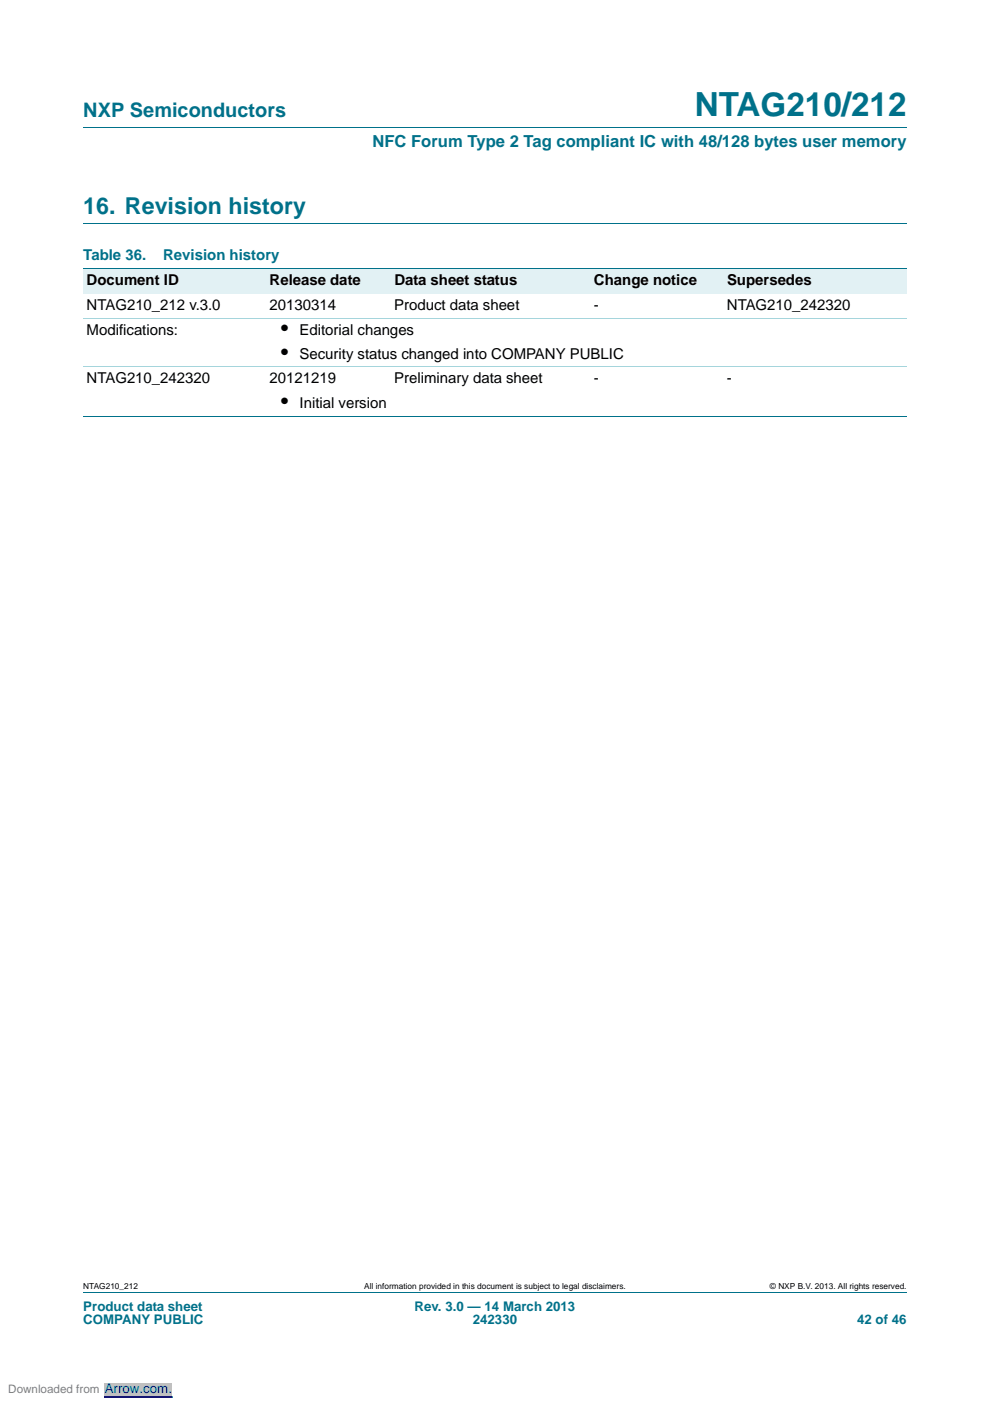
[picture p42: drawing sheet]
<svg xmlns="http://www.w3.org/2000/svg" width="210mm" height="297mm" viewBox="0 0 210 297" stroke-linecap="round" stroke-linejoin="round" font-family="sans-serif">
<defs><g id="words">
<text font-size="7" fill="#00718a" x="147.4" y="24.6">NTAG210/212</text>
<text font-size="4.9" fill="#00718a" x="17.7" y="45.4">16. Revision history</text>
<text font-size="4.2" fill="#00718a" x="17.7" y="24.9">NXP Semiconductors</text>
<g font-size="4.2">
<text x="59.6" y="71.1">•</text>
<text x="59.6" y="76">•</text>
<text x="59.6" y="86.6">•</text>
</g>
<text font-size="3.5" fill="#00718a" x="79" y="31.1">NFC Forum Type 2 Tag compliant IC with 48/128 bytes user memory</text>
<g font-size="3.2" fill="#00718a">
<text x="17.7" y="55.2">Table 36.</text>
<text x="34.6" y="55.2">Revision history</text>
</g>
<g font-size="3.2">
<text x="18.4" y="60.5">Document ID</text>
<text x="18.4" y="65.8">NTAG210_212 v.3.0</text>
<text x="57.2" y="65.8">20130314</text>
<text x="57.2" y="60.5">Release date</text>
<text x="83.6" y="65.8">Product data sheet</text>
<text x="83.7" y="60.5">Data sheet status</text>
<text x="125.9" y="65.8">-</text>
<text x="126" y="60.5">Change notice</text>
<text x="154.2" y="65.8">NTAG210_242320</text>
<text x="154.2" y="60.5">Supersedes</text>
<text x="18.4" y="71.1">Modifications:</text>
<text x="63.5" y="71.1">Editorial changes</text>
<text x="63.5" y="76">Security status changed into COMPANY PUBLIC</text>
<text x="18.4" y="81.3">NTAG210_242320</text>
<text x="57.2" y="81.3">20121219</text>
<text x="83.6" y="81.3">Preliminary data sheet</text>
<text x="126" y="81.3">-</text>
<text x="154.2" y="81.3">-</text>
<text x="63.5" y="86.6">Initial version</text>
</g>
<g font-size="2.8" fill="#00718a">
<text x="17.7" y="277.9">Product data sheet</text>
<text x="17.7" y="280.8">COMPANY PUBLIC</text>
<text x="87.9" y="277.9">Rev. 3.0 — 14 March 2013</text>
<text x="100.3" y="280.8">242330</text>
<text x="181.8" y="280.8">42 of 46</text>
</g>
<text font-size="2.8" fill="#00f" x="22.2" y="295.3">Arrow.com.</text>
<text font-size="2.5" fill="#808080" x="1.8" y="295.3">Downloaded from</text>
<g font-size="1.8">
<text x="17.7" y="273.3">NTAG210_212</text>
<text x="77.2" y="273.3">All information provided in this document is subject to legal disclaimers.</text>
<text x="163.3" y="273.3">© NXP B.V. 2013. All rights reserved.</text>
</g>
</g></defs>
<path d="M17.7 27h174.6M17.7 47.4h174.6M17.7 273.9h174.6" fill="none" stroke="#00718a" stroke-width=".21"/>
<g fill="#e2f1f4">
<path d="M17.7 57h38.8v5.3h-38.8z"/>
<path d="M56.5 57h26.4v5.3h-26.4z"/>
<path d="M82.9 57h42.4v5.3h-42.4z"/>
<path d="M125.3 57h28.2v5.3h-28.2z"/>
<path d="M153.5 57h38.8v5.3h-38.8z"/>
</g>
<path d="M17.7 57h174.6M17.7 88.4h174.6" fill="none" stroke="#00718a" stroke-width=".21"/>
<path d="M17.7 67.5h174.6M17.7 77.8h174.6" fill="none" stroke="#a5d5dc" stroke-width=".21"/>
<path d="M0 294.6h70.6" fill="none" stroke="#fff" stroke-width="2.5" stroke-linecap="butt"/>
<path d="M22.2 293.3h14.3v2.6h-14.3z" fill="#c0c0c0"/>
<path d="M22.2 296.2h14.3" fill="none" stroke="#00f" stroke-width=".21"/>
<path d="M0 294.6h70.6" fill="none" stroke="#fff" stroke-width="2.5" stroke-linecap="butt"/>
<path d="M22.2 293.3h14.3v2.6h-14.3z" fill="#c0c0c0"/>
<path d="M22.2 296.2h14.3" fill="none" stroke="#00f" stroke-width=".21"/>
<path d="M0 294.6h70.6" fill="none" stroke="#fff" stroke-width="2.5" stroke-linecap="butt"/>
<path d="M22.2 293.3h14.3v2.6h-14.3z" fill="#c0c0c0"/>
<path d="M22.2 296.2h14.3" fill="none" stroke="#00f" stroke-width=".21"/>
<path d="M0 294.6h70.6" fill="none" stroke="#fff" stroke-width="2.5" stroke-linecap="butt"/>
<path d="M22.2 293.3h14.3v2.6h-14.3z" fill="#c0c0c0"/>
<path d="M22.2 296.2h14.3" fill="none" stroke="#00f" stroke-width=".21"/>
<path d="M0 294.6h70.6" fill="none" stroke="#fff" stroke-width="2.5" stroke-linecap="butt"/>
<path d="M22.2 293.3h14.3v2.6h-14.3z" fill="#c0c0c0"/>
<path d="M22.2 296.2h14.3" fill="none" stroke="#00f" stroke-width=".21"/>
<path d="M0 294.6h70.6" fill="none" stroke="#fff" stroke-width="2.5" stroke-linecap="butt"/>
<path d="M22.2 293.3h14.3v2.6h-14.3z" fill="#c0c0c0"/>
<path d="M22.2 296.2h14.3" fill="none" stroke="#00f" stroke-width=".21"/>
<path d="M0 294.6h70.6" fill="none" stroke="#fff" stroke-width="2.5" stroke-linecap="butt"/>
<path d="M22.2 293.3h14.3v2.6h-14.3z" fill="#c0c0c0"/>
<path d="M22.2 296.2h14.3" fill="none" stroke="#00f" stroke-width=".21"/>
<path d="M0 294.6h70.6" fill="none" stroke="#fff" stroke-width="2.5" stroke-linecap="butt"/>
<path d="M22.2 293.3h14.3v2.6h-14.3z" fill="#c0c0c0"/>
<path d="M22.2 296.2h14.3" fill="none" stroke="#00f" stroke-width=".21"/>
<path d="M0 294.6h70.6" fill="none" stroke="#fff" stroke-width="2.5" stroke-linecap="butt"/>
<path d="M22.2 293.3h14.3v2.6h-14.3z" fill="#c0c0c0"/>
<path d="M22.2 296.2h14.3" fill="none" stroke="#00f" stroke-width=".21"/>
<path d="M0 294.6h70.6" fill="none" stroke="#fff" stroke-width="2.5" stroke-linecap="butt"/>
<path d="M22.2 293.3h14.3v2.6h-14.3z" fill="#c0c0c0"/>
<path d="M22.2 296.2h14.3" fill="none" stroke="#00f" stroke-width=".21"/>
<path d="M0 294.6h70.6" fill="none" stroke="#fff" stroke-width="2.5" stroke-linecap="butt"/>
<path d="M22.2 293.3h14.3v2.6h-14.3z" fill="#c0c0c0"/>
<path d="M22.2 296.2h14.3" fill="none" stroke="#00f" stroke-width=".21"/>
<path d="M0 294.6h70.6" fill="none" stroke="#fff" stroke-width="2.5" stroke-linecap="butt"/>
<path d="M22.2 293.3h14.3v2.6h-14.3z" fill="#c0c0c0"/>
<path d="M22.2 296.2h14.3" fill="none" stroke="#00f" stroke-width=".21"/>
<path d="M0 294.6h70.6" fill="none" stroke="#fff" stroke-width="2.5" stroke-linecap="butt"/>
<path d="M22.2 293.3h14.3v2.6h-14.3z" fill="#c0c0c0"/>
<path d="M22.2 296.2h14.3" fill="none" stroke="#00f" stroke-width=".21"/>
<path d="M0 294.6h70.6" fill="none" stroke="#fff" stroke-width="2.5" stroke-linecap="butt"/>
<path d="M22.2 293.3h14.3v2.6h-14.3z" fill="#c0c0c0"/>
<path d="M22.2 296.2h14.3" fill="none" stroke="#00f" stroke-width=".21"/>
<path d="M0 294.6h70.6" fill="none" stroke="#fff" stroke-width="2.5" stroke-linecap="butt"/>
<path d="M22.2 293.3h14.3v2.6h-14.3z" fill="#c0c0c0"/>
<path d="M22.2 296.2h14.3" fill="none" stroke="#00f" stroke-width=".21"/>
<path d="M0 294.6h70.6" fill="none" stroke="#fff" stroke-width="2.5" stroke-linecap="butt"/>
<path d="M22.2 293.3h14.3v2.6h-14.3z" fill="#c0c0c0"/>
<path d="M22.2 296.2h14.3" fill="none" stroke="#00f" stroke-width=".21"/>
<path d="M0 294.6h70.6" fill="none" stroke="#fff" stroke-width="2.5" stroke-linecap="butt"/>
<path d="M22.2 293.3h14.3v2.6h-14.3z" fill="#c0c0c0"/>
<path d="M22.2 296.2h14.3" fill="none" stroke="#00f" stroke-width=".21"/>
<path d="M0 294.6h70.6" fill="none" stroke="#fff" stroke-width="2.5" stroke-linecap="butt"/>
<path d="M22.2 293.3h14.3v2.6h-14.3z" fill="#c0c0c0"/>
<path d="M22.2 296.2h14.3" fill="none" stroke="#00f" stroke-width=".21"/>
<path d="M0 294.6h70.6" fill="none" stroke="#fff" stroke-width="2.5" stroke-linecap="butt"/>
<path d="M22.2 293.3h14.3v2.6h-14.3z" fill="#c0c0c0"/>
<path d="M22.2 296.2h14.3" fill="none" stroke="#00f" stroke-width=".21"/>
<path d="M0 294.6h70.6" fill="none" stroke="#fff" stroke-width="2.5" stroke-linecap="butt"/>
<path d="M22.2 293.3h14.3v2.6h-14.3z" fill="#c0c0c0"/>
<path d="M22.2 296.2h14.3" fill="none" stroke="#00f" stroke-width=".21"/>
<path d="M0 294.6h70.6" fill="none" stroke="#fff" stroke-width="2.5" stroke-linecap="butt"/>
<path d="M22.2 293.3h14.3v2.6h-14.3z" fill="#c0c0c0"/>
<path d="M22.2 296.2h14.3" fill="none" stroke="#00f" stroke-width=".21"/>
<path d="M0 294.6h70.6" fill="none" stroke="#fff" stroke-width="2.5" stroke-linecap="butt"/>
<path d="M22.2 293.3h14.3v2.6h-14.3z" fill="#c0c0c0"/>
<path d="M22.2 296.2h14.3" fill="none" stroke="#00f" stroke-width=".21"/>
<path d="M0 294.6h70.6" fill="none" stroke="#fff" stroke-width="2.5" stroke-linecap="butt"/>
<path d="M22.2 293.3h14.3v2.6h-14.3z" fill="#c0c0c0"/>
<path d="M22.2 296.2h14.3" fill="none" stroke="#00f" stroke-width=".21"/>
<path d="M0 294.6h70.6" fill="none" stroke="#fff" stroke-width="2.5" stroke-linecap="butt"/>
<path d="M22.2 293.3h14.3v2.6h-14.3z" fill="#c0c0c0"/>
<path d="M22.2 296.2h14.3" fill="none" stroke="#00f" stroke-width=".21"/>
<path d="M0 294.6h70.6" fill="none" stroke="#fff" stroke-width="2.5" stroke-linecap="butt"/>
<path d="M22.2 293.3h14.3v2.6h-14.3z" fill="#c0c0c0"/>
<path d="M22.2 296.2h14.3" fill="none" stroke="#00f" stroke-width=".21"/>
<path d="M0 294.6h70.6" fill="none" stroke="#fff" stroke-width="2.5" stroke-linecap="butt"/>
<path d="M22.2 293.3h14.3v2.6h-14.3z" fill="#c0c0c0"/>
<path d="M22.2 296.2h14.3" fill="none" stroke="#00f" stroke-width=".21"/>
<path d="M0 294.6h70.6" fill="none" stroke="#fff" stroke-width="2.5" stroke-linecap="butt"/>
<path d="M22.2 293.3h14.3v2.6h-14.3z" fill="#c0c0c0"/>
<path d="M22.2 296.2h14.3" fill="none" stroke="#00f" stroke-width=".21"/>
<path d="M0 294.6h70.6" fill="none" stroke="#fff" stroke-width="2.5" stroke-linecap="butt"/>
<path d="M22.2 293.3h14.3v2.6h-14.3z" fill="#c0c0c0"/>
<path d="M22.2 296.2h14.3" fill="none" stroke="#00f" stroke-width=".21"/>
<path d="M0 294.6h70.6" fill="none" stroke="#fff" stroke-width="2.5" stroke-linecap="butt"/>
<path d="M22.2 293.3h14.3v2.6h-14.3z" fill="#c0c0c0"/>
<path d="M22.2 296.2h14.3" fill="none" stroke="#00f" stroke-width=".21"/>
<path d="M0 294.6h70.6" fill="none" stroke="#fff" stroke-width="2.5" stroke-linecap="butt"/>
<path d="M22.2 293.3h14.3v2.6h-14.3z" fill="#c0c0c0"/>
<path d="M22.2 296.2h14.3" fill="none" stroke="#00f" stroke-width=".21"/>
<path d="M0 294.6h70.6" fill="none" stroke="#fff" stroke-width="2.5" stroke-linecap="butt"/>
<path d="M22.2 293.3h14.3v2.6h-14.3z" fill="#c0c0c0"/>
<path d="M22.2 296.2h14.3" fill="none" stroke="#00f" stroke-width=".21"/>
<path d="M0 294.6h70.6" fill="none" stroke="#fff" stroke-width="2.5" stroke-linecap="butt"/>
<path d="M22.2 293.3h14.3v2.6h-14.3z" fill="#c0c0c0"/>
<path d="M22.2 296.2h14.3" fill="none" stroke="#00f" stroke-width=".21"/>
<path d="M0 294.6h70.6" fill="none" stroke="#fff" stroke-width="2.5" stroke-linecap="butt"/>
<path d="M22.2 293.3h14.3v2.6h-14.3z" fill="#c0c0c0"/>
<path d="M22.2 296.2h14.3" fill="none" stroke="#00f" stroke-width=".21"/>
<path d="M0 294.6h70.6" fill="none" stroke="#fff" stroke-width="2.5" stroke-linecap="butt"/>
<path d="M22.2 293.3h14.3v2.6h-14.3z" fill="#c0c0c0"/>
<path d="M22.2 296.2h14.3" fill="none" stroke="#00f" stroke-width=".21"/>
<path d="M0 294.6h70.6" fill="none" stroke="#fff" stroke-width="2.5" stroke-linecap="butt"/>
<path d="M22.2 293.3h14.3v2.6h-14.3z" fill="#c0c0c0"/>
<path d="M22.2 296.2h14.3" fill="none" stroke="#00f" stroke-width=".21"/>
<path d="M0 294.6h70.6" fill="none" stroke="#fff" stroke-width="2.5" stroke-linecap="butt"/>
<path d="M22.2 293.3h14.3v2.6h-14.3z" fill="#c0c0c0"/>
<path d="M22.2 296.2h14.3" fill="none" stroke="#00f" stroke-width=".21"/>
<path d="M0 294.6h70.6" fill="none" stroke="#fff" stroke-width="2.5" stroke-linecap="butt"/>
<path d="M22.2 293.3h14.3v2.6h-14.3z" fill="#c0c0c0"/>
<path d="M22.2 296.2h14.3" fill="none" stroke="#00f" stroke-width=".21"/>
<path d="M0 294.6h70.6" fill="none" stroke="#fff" stroke-width="2.5" stroke-linecap="butt"/>
<path d="M22.2 293.3h14.3v2.6h-14.3z" fill="#c0c0c0"/>
<path d="M22.2 296.2h14.3" fill="none" stroke="#00f" stroke-width=".21"/>
<path d="M0 294.6h70.6" fill="none" stroke="#fff" stroke-width="2.5" stroke-linecap="butt"/>
<path d="M22.2 293.3h14.3v2.6h-14.3z" fill="#c0c0c0"/>
<path d="M22.2 296.2h14.3" fill="none" stroke="#00f" stroke-width=".21"/>
<path d="M0 294.6h70.6" fill="none" stroke="#fff" stroke-width="2.5" stroke-linecap="butt"/>
<path d="M22.2 293.3h14.3v2.6h-14.3z" fill="#c0c0c0"/>
<path d="M22.2 296.2h14.3" fill="none" stroke="#00f" stroke-width=".21"/>
<path d="M0 294.6h70.6" fill="none" stroke="#fff" stroke-width="2.5" stroke-linecap="butt"/>
<path d="M22.2 293.3h14.3v2.6h-14.3z" fill="#c0c0c0"/>
<path d="M22.2 296.2h14.3" fill="none" stroke="#00f" stroke-width=".21"/>
<path d="M0 294.6h70.6" fill="none" stroke="#fff" stroke-width="2.5" stroke-linecap="butt"/>
<path d="M22.2 293.3h14.3v2.6h-14.3z" fill="#c0c0c0"/>
<path d="M22.2 296.2h14.3" fill="none" stroke="#00f" stroke-width=".21"/>
<use href="#words"/>
</svg>
